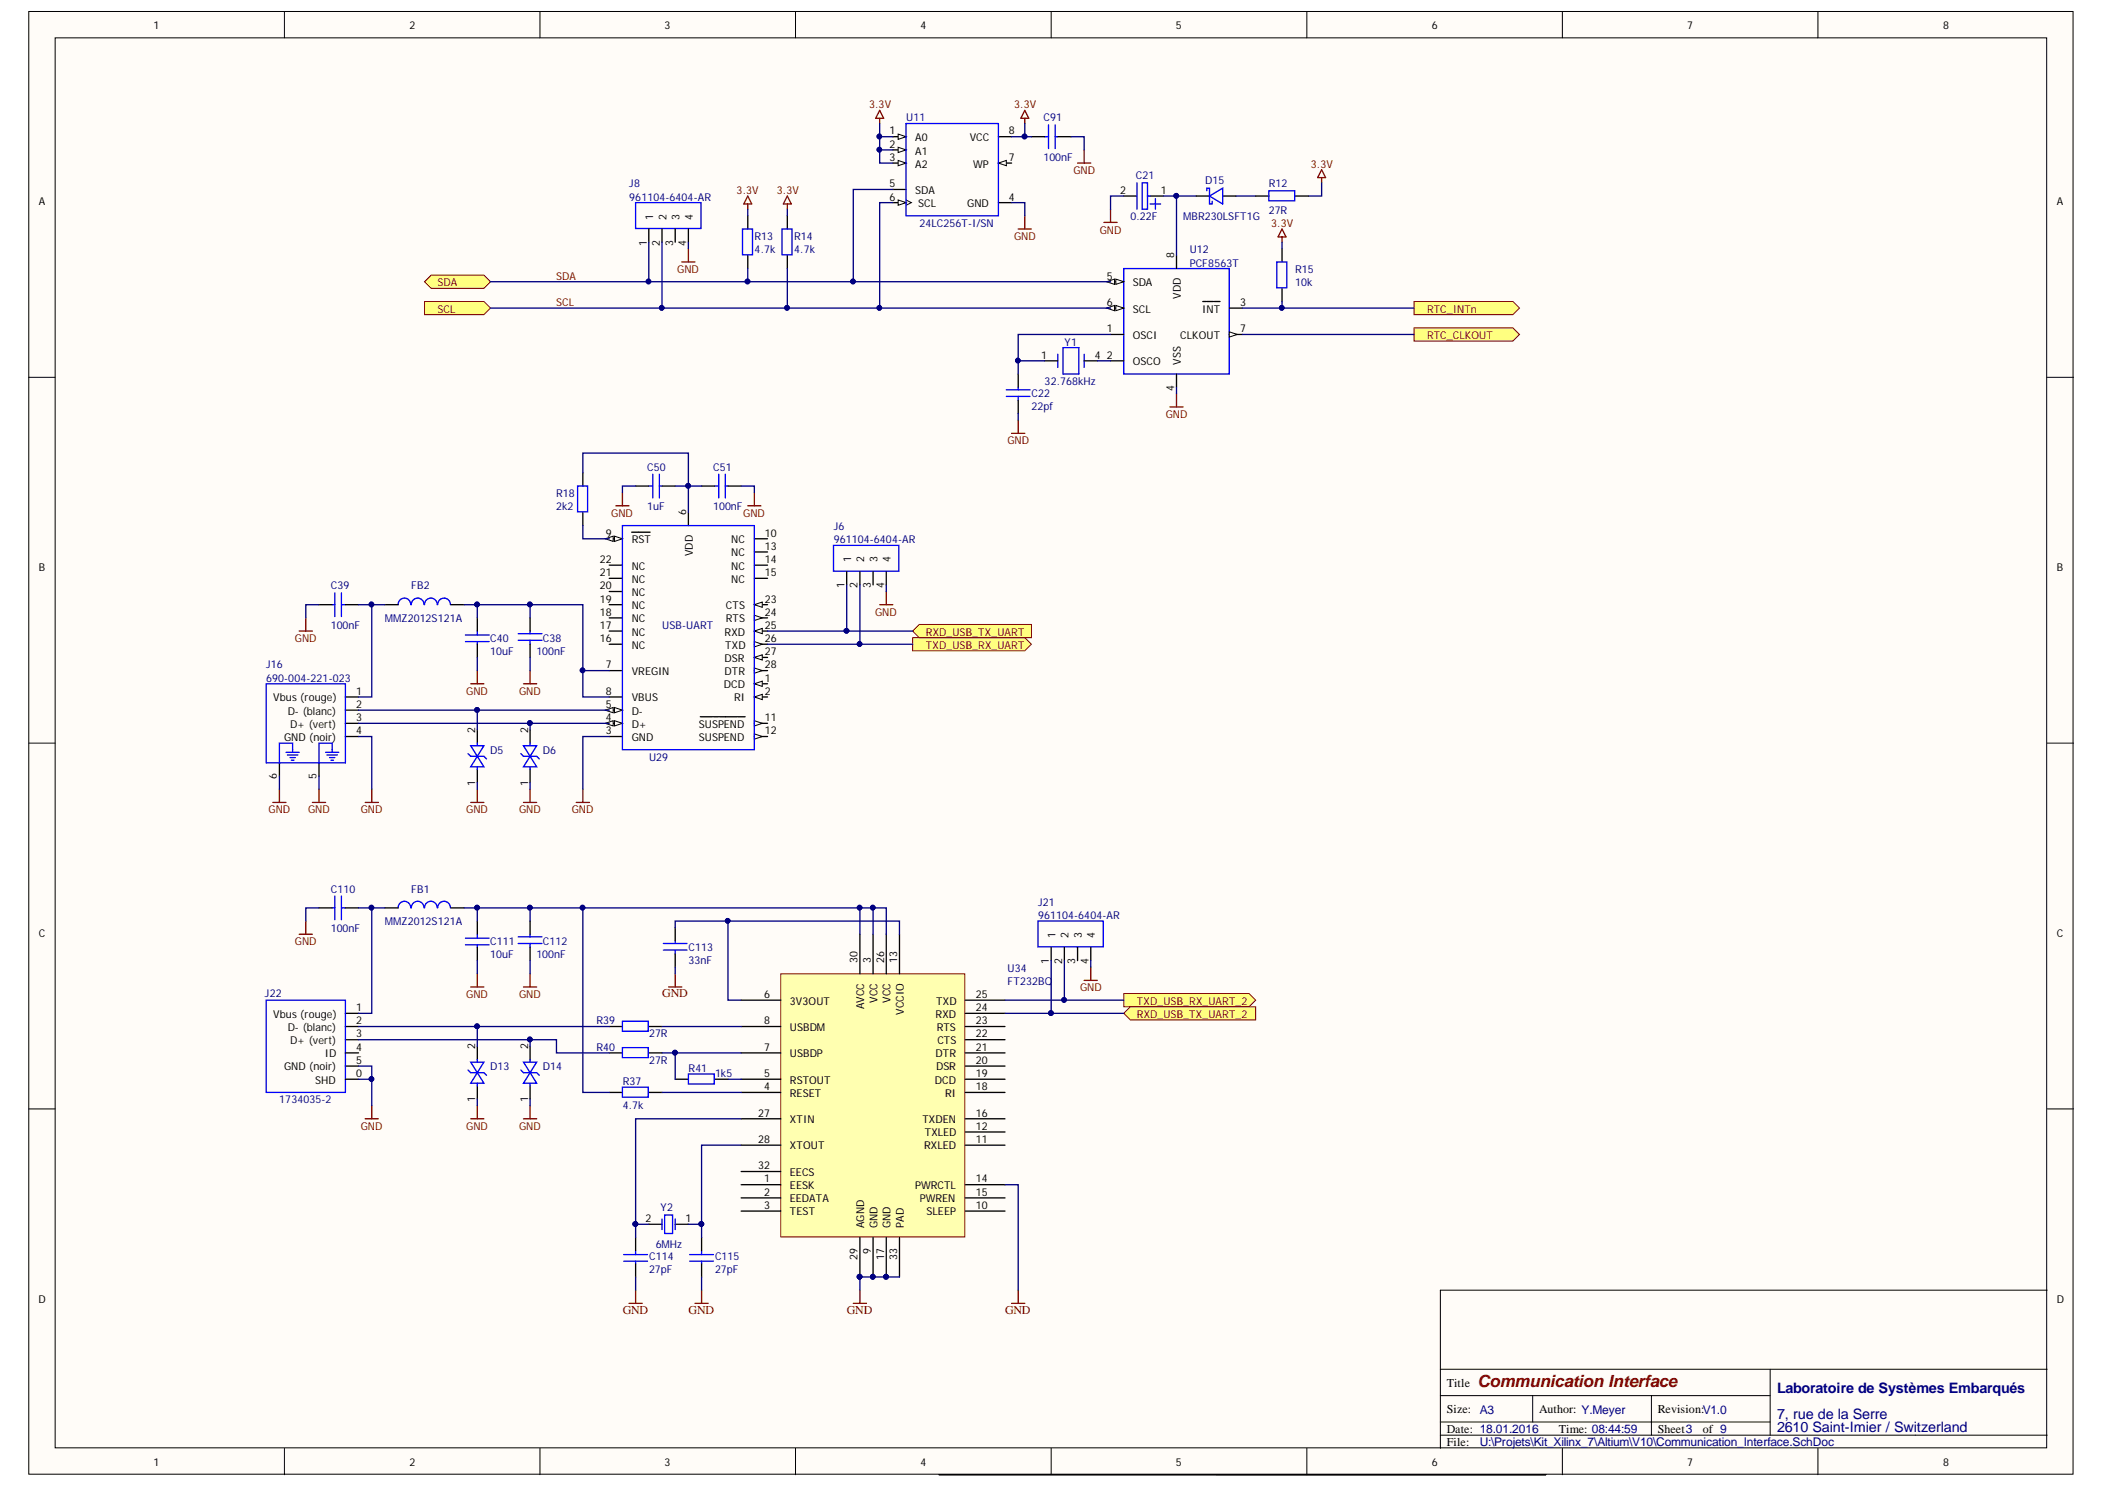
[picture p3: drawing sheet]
<svg xmlns="http://www.w3.org/2000/svg" width="297mm" height="210mm" viewBox="0 0 297 210" stroke-linecap="round" stroke-linejoin="round" font-family="sans-serif">
<defs><g id="words">
<text font-size="2.4" fill="#800000" x="208.5" y="195.6">Communication Interface</text>
<g font-size="2" fill="#000080">
<text x="250.8" y="196.5">Laboratoire de Systèmes Embarqués</text>
<text x="250.8" y="200.2">7, rue de la Serre</text>
<text x="250.8" y="202">2610 Saint-Imier / Switzerland</text>
</g>
<g font-size="1.7" fill="#800000">
<text x="93.5" y="140.7">GND</text>
<text x="87.9" y="185.4">GND</text>
<text x="97.2" y="185.4">GND</text>
<text x="119.5" y="185.4">GND</text>
<text x="141.8" y="185.4">GND</text>
</g>
<g font-size="1.7">
<text x="204.2" y="195.6">Title</text>
<text x="204.2" y="199.3">Size:</text>
<text x="204.2" y="202.1">Date: 18.01.2016</text>
<text x="204.2" y="204">File:</text>
<text x="217.2" y="199.3">Author: Y.Meyer</text>
<text x="220" y="202.1">Time: 08:44:59</text>
<text x="233.9" y="199.3">Revision:V1.0</text>
<text x="233.9" y="202.1">Sheet3</text>
<text x="240.3" y="202.1">of 9</text>
</g>
<g font-size="1.7" fill="#000080">
<text x="208.8" y="204">U:\Projets\Kit_Xilinx_7\Altium\V10\Communication_Interface.SchDoc</text>
<text x="208.8" y="199.5">A3</text>
</g>
<g font-size="1.5">
<text x="21.7" y="4.1">1</text>
<text x="57.8" y="4.1">2</text>
<text x="93.8" y="4.1">3</text>
<text x="129.9" y="4.1">4</text>
<text x="165.9" y="4.1">5</text>
<text x="202" y="4.1">6</text>
<text x="238.1" y="4.1">7</text>
<text x="274.2" y="4.1">8</text>
<text x="125.5" y="18.9">1</text>
<text x="125.5" y="20.9">2</text>
<text x="125.5" y="22.7">3</text>
<text x="129.1" y="19.9">A0</text>
<text x="129.1" y="21.8">A1</text>
<text x="129.1" y="23.7">A2</text>
<text x="136.8" y="19.9">VCC</text>
<text x="137.3" y="23.7">WP</text>
<text x="142.3" y="22.7">7</text>
<text x="142.3" y="18.9">8</text>
<text x="5.5" y="29">A</text>
<text x="125.5" y="26.4">5</text>
<text x="125.5" y="28.3">6</text>
<text x="129.1" y="27.4">SDA</text>
<text x="129.6" y="29.2">SCL</text>
<text x="136.5" y="29.2">GND</text>
<text x="142.3" y="28.3">4</text>
<text x="158.1" y="27.4">2</text>
<text x="163.8" y="27.4">1</text>
<text x="290.3" y="29">A</text>
<text x="91.3" y="34.6" transform="rotate(-90 91.3 34.6)">1</text>
<text x="92.2" y="31" transform="rotate(-90 92.2 31)">1</text>
<text x="93.1" y="34.6" transform="rotate(-90 93.1 34.6)">2</text>
<text x="94" y="31" transform="rotate(-90 94 31)">2</text>
<text x="95" y="34.6" transform="rotate(-90 95 34.6)">3</text>
<text x="95.9" y="31" transform="rotate(-90 95.9 31)">3</text>
<text x="96.8" y="34.6" transform="rotate(-90 96.8 34.6)">4</text>
<text x="97.8" y="31" transform="rotate(-90 97.8 31)">4</text>
<text x="156.2" y="39.5">5</text>
<text x="159.8" y="40.4">SDA</text>
<text x="165.7" y="36.4" transform="rotate(-90 165.7 36.4)">8</text>
<text x="156.2" y="46.9">1</text>
<text x="156.2" y="43.2">6</text>
<text x="159.8" y="47.8">OSCI</text>
<text x="159.8" y="44.1">SCL</text>
<text x="166.5" y="47.8">CLKOUT</text>
<text x="166.6" y="42.2" transform="rotate(-90 166.6 42.2)">VDD</text>
<text x="169.7" y="44.1">INT</text>
<text x="175" y="43.2">3</text>
<text x="175" y="46.9">7</text>
<text x="146.9" y="50.6">1</text>
<text x="154.5" y="50.6">4</text>
<text x="156.2" y="50.6">2</text>
<text x="159.8" y="51.5">OSCO</text>
<text x="166.6" y="51.5" transform="rotate(-90 166.6 51.5)">VSS</text>
<text x="165.7" y="55.1" transform="rotate(-90 165.7 55.1)">4</text>
<text x="85.5" y="75.7">9</text>
<text x="89.1" y="76.6">RST</text>
<text x="96.8" y="72.7" transform="rotate(-90 96.8 72.7)">6</text>
<text x="103.2" y="76.6">NC</text>
<text x="107.9" y="77.6">13</text>
<text x="107.9" y="75.7">10</text>
<text x="5.5" y="80.5">B</text>
<text x="84.7" y="81.3">21</text>
<text x="84.7" y="79.4">22</text>
<text x="84.7" y="83.1">20</text>
<text x="89.1" y="82.2">NC</text>
<text x="89.1" y="80.4">NC</text>
<text x="97.8" y="78.4" transform="rotate(-90 97.8 78.4)">VDD</text>
<text x="103.2" y="78.5">NC</text>
<text x="103.2" y="82.2">NC</text>
<text x="103.2" y="80.4">NC</text>
<text x="107.9" y="81.3">15</text>
<text x="107.9" y="79.4">14</text>
<text x="119.2" y="83" transform="rotate(-90 119.2 83)">1</text>
<text x="120.1" y="79.3" transform="rotate(-90 120.1 79.3)">1</text>
<text x="121" y="83" transform="rotate(-90 121 83)">2</text>
<text x="122" y="79.3" transform="rotate(-90 122 79.3)">2</text>
<text x="122.9" y="83" transform="rotate(-90 122.9 83)">3</text>
<text x="123.8" y="79.3" transform="rotate(-90 123.8 79.3)">3</text>
<text x="124.7" y="83" transform="rotate(-90 124.7 83)">4</text>
<text x="125.7" y="79.3" transform="rotate(-90 125.7 79.3)">4</text>
<text x="290.3" y="80.5">B</text>
<text x="84.7" y="85">19</text>
<text x="84.7" y="86.9">18</text>
<text x="84.7" y="88.7">17</text>
<text x="89.1" y="84.1">NC</text>
<text x="89.1" y="85.9">NC</text>
<text x="89.1" y="87.8">NC</text>
<text x="89.1" y="89.7">NC</text>
<text x="102.2" y="89.7">RXD</text>
<text x="102.4" y="87.8">RTS</text>
<text x="102.4" y="85.9">CTS</text>
<text x="107.9" y="86.9">24</text>
<text x="107.9" y="88.7">25</text>
<text x="107.9" y="85">23</text>
<text x="84.7" y="90.6">16</text>
<text x="85.5" y="94.3">7</text>
<text x="89.1" y="91.5">NC</text>
<text x="89.1" y="95.2">VREGIN</text>
<text x="102.2" y="95.2">DTR</text>
<text x="102.2" y="93.4">DSR</text>
<text x="102.3" y="91.5">TXD</text>
<text x="107.9" y="94.3">28</text>
<text x="107.9" y="90.6">26</text>
<text x="107.9" y="92.4">27</text>
<text x="38.6" y="98.9">Vbus (rouge)</text>
<text x="50.2" y="98">1</text>
<text x="85.5" y="101.7">4</text>
<text x="85.5" y="99.9">5</text>
<text x="85.5" y="98">8</text>
<text x="89.1" y="100.8">D-</text>
<text x="89.1" y="98.9">VBUS</text>
<text x="102.2" y="97.1">DCD</text>
<text x="103.6" y="98.9">RI</text>
<text x="107.9" y="96.2">1</text>
<text x="107.9" y="98">2</text>
<text x="107.9" y="101.7">11</text>
<text x="40.1" y="104.5">GND (noir)</text>
<text x="50.2" y="103.6">4</text>
<text x="67.1" y="103.3" transform="rotate(-90 67.1 103.3)">2</text>
<text x="74.5" y="103.3" transform="rotate(-90 74.5 103.3)">2</text>
<text x="85.5" y="103.6">3</text>
<text x="89.1" y="104.5">GND</text>
<text x="89.1" y="102.7">D+</text>
<text x="98.6" y="102.7">SUSPEND</text>
<text x="98.6" y="104.5">SUSPEND</text>
<text x="107.9" y="103.6">12</text>
<text x="39.1" y="109.9" transform="rotate(-90 39.1 109.9)">6</text>
<text x="44.7" y="109.9" transform="rotate(-90 44.7 109.9)">5</text>
<text x="67.1" y="110.9" transform="rotate(-90 67.1 110.9)">1</text>
<text x="74.5" y="110.9" transform="rotate(-90 74.5 110.9)">1</text>
<text x="5.5" y="132.2">C</text>
<text x="121" y="135.9" transform="rotate(-90 121 135.9)">30</text>
<text x="122.9" y="135.9" transform="rotate(-90 122.9 135.9)">3</text>
<text x="124.7" y="135.9" transform="rotate(-90 124.7 135.9)">26</text>
<text x="126.6" y="135.9" transform="rotate(-90 126.6 135.9)">13</text>
<text x="148" y="136" transform="rotate(-90 148 136)">1</text>
<text x="148.9" y="132.3" transform="rotate(-90 148.9 132.3)">1</text>
<text x="149.9" y="136" transform="rotate(-90 149.9 136)">2</text>
<text x="150.8" y="132.3" transform="rotate(-90 150.8 132.3)">2</text>
<text x="151.7" y="136" transform="rotate(-90 151.7 136)">3</text>
<text x="152.7" y="132.3" transform="rotate(-90 152.7 132.3)">3</text>
<text x="153.6" y="136" transform="rotate(-90 153.6 136)">4</text>
<text x="154.5" y="132.3" transform="rotate(-90 154.5 132.3)">4</text>
<text x="290.3" y="132.2">C</text>
<text x="38.6" y="143.6">Vbus (rouge)</text>
<text x="50.2" y="142.6">1</text>
<text x="107.8" y="140.8">6</text>
<text x="111.5" y="141.7">3V3OUT</text>
<text x="122" y="142.4" transform="rotate(-90 122 142.4)">AVCC</text>
<text x="123.8" y="141.4" transform="rotate(-90 123.8 141.4)">VCC</text>
<text x="125.7" y="141.4" transform="rotate(-90 125.7 141.4)">VCC</text>
<text x="127.5" y="143.1" transform="rotate(-90 127.5 143.1)">VCCIO</text>
<text x="132" y="143.6">RXD</text>
<text x="132.1" y="141.7">TXD</text>
<text x="137.7" y="142.6">24</text>
<text x="137.7" y="140.8">25</text>
<text x="45.8" y="149.1">ID</text>
<text x="50.2" y="148.2">4</text>
<text x="67.1" y="148" transform="rotate(-90 67.1 148)">2</text>
<text x="74.5" y="148" transform="rotate(-90 74.5 148)">2</text>
<text x="107.8" y="144.5">8</text>
<text x="107.8" y="148.2">7</text>
<text x="111.5" y="145.4">USBDM</text>
<text x="111.5" y="149.1">USBDP</text>
<text x="132" y="149.1">DTR</text>
<text x="132.2" y="145.4">RTS</text>
<text x="132.3" y="147.3">CTS</text>
<text x="137.7" y="148.2">21</text>
<text x="137.7" y="146.3">22</text>
<text x="137.7" y="144.5">23</text>
<text x="40.1" y="151">GND (noir)</text>
<text x="44.5" y="152.9">SHD</text>
<text x="50.2" y="150.1">5</text>
<text x="50.2" y="151.9">0</text>
<text x="67.1" y="155.5" transform="rotate(-90 67.1 155.5)">1</text>
<text x="74.5" y="155.5" transform="rotate(-90 74.5 155.5)">1</text>
<text x="107.8" y="151.9">5</text>
<text x="107.8" y="153.8">4</text>
<text x="111.5" y="152.9">RSTOUT</text>
<text x="111.5" y="154.7">RESET</text>
<text x="131.9" y="152.9">DCD</text>
<text x="132.1" y="151">DSR</text>
<text x="133.4" y="154.7">RI</text>
<text x="137.7" y="153.8">18</text>
<text x="137.7" y="151.9">19</text>
<text x="137.7" y="150.1">20</text>
<text x="107" y="157.5">27</text>
<text x="107" y="161.2">28</text>
<text x="111.5" y="158.4">XTIN</text>
<text x="130.2" y="158.4">TXDEN</text>
<text x="130.5" y="160.3">TXLED</text>
<text x="137.7" y="161.2">11</text>
<text x="137.7" y="159.4">12</text>
<text x="137.7" y="157.5">16</text>
<text x="107" y="164.9">32</text>
<text x="107.8" y="166.8">1</text>
<text x="111.5" y="162.1">XTOUT</text>
<text x="111.5" y="165.9">EECS</text>
<text x="111.5" y="167.7">EESK</text>
<text x="129.1" y="167.7">PWRCTL</text>
<text x="130.4" y="162.1">RXLED</text>
<text x="137.7" y="166.8">14</text>
<text x="91.1" y="172.4">2</text>
<text x="96.8" y="172.4">1</text>
<text x="107.8" y="168.7">2</text>
<text x="107.8" y="170.5">3</text>
<text x="111.5" y="169.6">EEDATA</text>
<text x="111.5" y="171.4">TEST</text>
<text x="122" y="173.2" transform="rotate(-90 122 173.2)">AGND</text>
<text x="123.8" y="173.2" transform="rotate(-90 123.8 173.2)">GND</text>
<text x="125.7" y="173.2" transform="rotate(-90 125.7 173.2)">GND</text>
<text x="127.5" y="173.2" transform="rotate(-90 127.5 173.2)">PAD</text>
<text x="129.8" y="169.6">PWREN</text>
<text x="130.7" y="171.4">SLEEP</text>
<text x="137.7" y="170.5">10</text>
<text x="137.7" y="168.7">15</text>
<text x="121" y="177.7" transform="rotate(-90 121 177.7)">29</text>
<text x="122.9" y="176.9" transform="rotate(-90 122.9 176.9)">9</text>
<text x="124.7" y="177.7" transform="rotate(-90 124.7 177.7)">17</text>
<text x="126.6" y="177.7" transform="rotate(-90 126.6 177.7)">33</text>
<text x="5.4" y="183.8">D</text>
<text x="290.3" y="183.8">D</text>
<text x="21.7" y="206.8">1</text>
<text x="57.8" y="206.8">2</text>
<text x="93.8" y="206.8">3</text>
<text x="129.9" y="206.8">4</text>
<text x="165.9" y="206.8">5</text>
<text x="202" y="206.8">6</text>
<text x="238.1" y="206.8">7</text>
<text x="274.2" y="206.8">8</text>
</g>
<g font-size="1.5" fill="#800000">
<text x="122.6" y="15.2">3.3V</text>
<text x="143.1" y="15.2">3.3V</text>
<text x="185" y="23.7">3.3V</text>
<text x="103.9" y="27.4">3.3V</text>
<text x="109.6" y="27.4">3.3V</text>
<text x="151.5" y="24.6">GND</text>
<text x="143.1" y="33.9">GND</text>
<text x="155.2" y="33">GND</text>
<text x="179.4" y="32">3.3V</text>
<text x="61.7" y="40.4">SDA</text>
<text x="78.5" y="39.5">SDA</text>
<text x="95.6" y="38.5">GND</text>
<text x="61.7" y="44.1">SCL</text>
<text x="78.5" y="43.2">SCL</text>
<text x="201.4" y="44.1">RTC_INTn</text>
<text x="201.4" y="47.8">RTC_CLKOUT</text>
<text x="164.5" y="59">GND</text>
<text x="142.2" y="62.7">GND</text>
<text x="86.3" y="72.9">GND</text>
<text x="104.9" y="72.9">GND</text>
<text x="123.5" y="86.9">GND</text>
<text x="130.7" y="89.7">RXD_USB_TX_UART</text>
<text x="41.6" y="90.6">GND</text>
<text x="130.7" y="91.5">TXD_USB_RX_UART</text>
<text x="65.8" y="98">GND</text>
<text x="73.2" y="98">GND</text>
<text x="37.9" y="114.7">GND</text>
<text x="43.5" y="114.7">GND</text>
<text x="50.9" y="114.7">GND</text>
<text x="65.8" y="114.7">GND</text>
<text x="73.2" y="114.7">GND</text>
<text x="80.7" y="114.7">GND</text>
<text x="41.6" y="133.3">GND</text>
<text x="65.8" y="140.8">GND</text>
<text x="73.2" y="140.8">GND</text>
<text x="152.4" y="139.8">GND</text>
<text x="160.4" y="141.7">TXD_USB_RX_UART_2</text>
<text x="160.4" y="143.6">RXD_USB_TX_UART_2</text>
<text x="50.9" y="159.4">GND</text>
<text x="65.8" y="159.4">GND</text>
<text x="73.2" y="159.4">GND</text>
</g>
<g font-size="1.5" fill="#000080">
<text x="127.9" y="17.1">U11</text>
<text x="147.2" y="17.1">C91</text>
<text x="147.2" y="22.7">100nF</text>
<text x="88.8" y="26.4">J8</text>
<text x="88.8" y="28.3">961104-6404-AR</text>
<text x="160.3" y="25.3">C21</text>
<text x="170.1" y="26">D15</text>
<text x="179" y="26.4">R12</text>
<text x="106.5" y="35.7">4.7k</text>
<text x="106.5" y="33.9">R13</text>
<text x="112.1" y="35.7">4.7k</text>
<text x="112.1" y="33.9">R14</text>
<text x="129.7" y="32">24LC256T-I/SN</text>
<text x="159.5" y="31.1">0.22F</text>
<text x="166.9" y="31.1">MBR230LSFT1G</text>
<text x="167.9" y="35.7">U12</text>
<text x="179" y="30.2">27R</text>
<text x="167.9" y="37.6">PCF8563T</text>
<text x="182.8" y="40.4">10k</text>
<text x="182.8" y="38.5">R15</text>
<text x="150.2" y="48.8">Y1</text>
<text x="145.5" y="57.8">22pf</text>
<text x="145.5" y="55.9">C22</text>
<text x="147.4" y="54.3">32.768kHz</text>
<text x="78.5" y="72">2k2</text>
<text x="78.5" y="70.1">R18</text>
<text x="91.3" y="72">1uF</text>
<text x="91.3" y="66.4">C50</text>
<text x="100.6" y="72">100nF</text>
<text x="100.6" y="66.4">C51</text>
<text x="117.6" y="74.8">J6</text>
<text x="117.6" y="76.6">961104-6404-AR</text>
<text x="46.7" y="83.1">C39</text>
<text x="58" y="83.1">FB2</text>
<text x="46.7" y="88.7">100nF</text>
<text x="54.3" y="87.8">MMZ2012S121A</text>
<text x="93.5" y="88.7">USB-UART</text>
<text x="37.6" y="94.3">J16</text>
<text x="69.2" y="92.4">10uF</text>
<text x="69.2" y="90.6">C40</text>
<text x="75.7" y="92.4">100nF</text>
<text x="76.6" y="90.6">C38</text>
<text x="37.6" y="96.2">690-004-221-023</text>
<text x="69.2" y="106.4">D5</text>
<text x="76.6" y="106.4">D6</text>
<text x="91.6" y="107.3">U29</text>
<text x="46.7" y="125.9">C110</text>
<text x="58" y="125.9">FB1</text>
<text x="46.7" y="131.5">100nF</text>
<text x="54.3" y="130.5">MMZ2012S121A</text>
<text x="146.5" y="127.8">J21</text>
<text x="146.5" y="129.6">961104-6404-AR</text>
<text x="69.2" y="135.2">10uF</text>
<text x="69.2" y="133.3">C111</text>
<text x="75.7" y="135.2">100nF</text>
<text x="76.6" y="133.3">C112</text>
<text x="97.2" y="136">33nF</text>
<text x="97.2" y="134.1">C113</text>
<text x="142.2" y="137.1">U34</text>
<text x="37.4" y="140.6">J22</text>
<text x="142.2" y="138.9">FT232BQ</text>
<text x="84.1" y="144.5">R39</text>
<text x="84.1" y="148.2">R40</text>
<text x="91.6" y="146.3">27R</text>
<text x="39.4" y="155.6">1734035-2</text>
<text x="69.2" y="151">D13</text>
<text x="76.6" y="151">D14</text>
<text x="87.9" y="153">R37</text>
<text x="91.6" y="150.1">27R</text>
<text x="97.2" y="151.2">R41</text>
<text x="100.9" y="151.9">1k5</text>
<text x="87.9" y="156.4">4.7k</text>
<text x="93.2" y="170.9">Y2</text>
<text x="91.6" y="179.6">27pF</text>
<text x="91.6" y="177.8">C114</text>
<text x="92.5" y="176.1">6MHz</text>
<text x="100.9" y="179.6">27pF</text>
<text x="100.9" y="177.8">C115</text>
</g>
<g font-size="1.5" fill="#080d02">
<text x="40.6" y="100.8">D- (blanc)</text>
<text x="50.2" y="99.9">2</text>
<text x="50.2" y="101.7">3</text>
<text x="40.9" y="102.7">D+ (vert)</text>
<text x="40.6" y="145.4">D- (blanc)</text>
<text x="40.9" y="147.3">D+ (vert)</text>
<text x="50.2" y="144.5">2</text>
<text x="50.2" y="146.3">3</text>
</g>
</g></defs>
<g fill="#fffcf8" stroke="#000" stroke-width=".14">
<path d="M4.1 1.6h288.4v206.4h-288.4z"/>
<path d="M7.8 5.3h281v198.9h-281z"/>
</g>
<g fill="none" stroke="#000" stroke-width=".14">
<path d="M40.1 1.6v3.7M76.2 1.6v3.7M112.3 1.6v3.7M148.3 1.6v3.7M184.4 1.6v3.7M220.5 1.6v3.7M256.5 1.6v3.7M4.1 53.2h3.7M288.9 53.2h3.7M4.1 104.8h3.7M288.9 104.8h3.7M4.1 156.4h3.7"/>
<path d="M288.9 156.4h3.7M203.2 196.9h46.6M203.2 193.2h85.7M216.3 196.9v3.7M233 196.9v5.6M249.8 193.2v9.3M288.9 182h-85.7v22.3M40.1 204.3v3.7M76.2 204.3v3.7M112.3 204.3v3.7M132.5 208h85.6M148.3 204.3v3.7"/>
<path d="M184.4 204.3v3.7M203.2 202.5h85.7M203.2 200.6h46.6M220.5 204.3v3.7M256.5 204.3v3.7"/>
</g>
<path d="M158.6 37.9h14.9v14.9h-14.9z" fill="none" stroke="#00f" stroke-width=".19"/>
<path d="M156.7 39.7h1.9M156.7 47.2h1.9M156.7 50.9h1.9M166 52.8v1.8M169.7 42.5h.5M170.3 42.5h.9M171.3 42.5h.9M173.5 43.5h1.8" fill="none" stroke="#000" stroke-width=".19"/>
<path d="M157.5 39.4l1.1 .3-1.1 .4z" fill="#fffcf8"/>
<path d="M157.5 39.4l1.1 .3-1.1 .4z" fill="none" stroke="#000" stroke-width=".14"/>
<path d="M156.2 39.7l1.1-.3v.7z" fill="#fffcf8"/>
<path d="M156.2 39.7l1.1-.3v.7z" fill="none" stroke="#000" stroke-width=".14"/>
<path d="M156.7 43.5h1.9" fill="none" stroke="#000" stroke-width=".19"/>
<path d="M157.5 43.1l1.1 .4-1.1 .3z" fill="#fffcf8"/>
<path d="M157.5 43.1l1.1 .4-1.1 .3z" fill="none" stroke="#000" stroke-width=".14"/>
<path d="M156.2 43.5l1.1-.4v.7z" fill="#fffcf8"/>
<path d="M156.2 43.5l1.1-.4v.7z" fill="none" stroke="#000" stroke-width=".14"/>
<path d="M173.5 47.2h1.8" fill="none" stroke="#000" stroke-width=".19"/>
<path d="M173.5 46.8l1.1 .4-1.1 .4z" fill="#fffcf8"/>
<path d="M173.5 46.8l1.1 .4-1.1 .4z" fill="none" stroke="#000" stroke-width=".14"/>
<path d="M126 19.3h1.9M105.5 30.4v1.9M105.5 36v1.9M111.1 30.4v1.9M111.1 36v1.9M158.6 27.7h1.8M162.3 27.7h1.9M166 36v1.9M180.9 35.1v1.9M143.7 52.8v1.8M143.7 56.5v1.8M180.9 40.7v1.8" fill="none" stroke="#000" stroke-width=".19"/>
<path d="M155.8 31.4h1.8M156.7 29.5v1.9M180.9 32.3l.6 1.1h-1.1zM180.9 33.4v.8M186.5 23.9l.6 1.2h-1.2zM186.5 25.1v.7M143.7 59.3v1.8M165.1 57.4h1.8M166 55.5v1.9M142.7 61.1h1.9" fill="none" stroke="#800000" stroke-width=".19"/>
<path d="M104.8 32.3h1.4v3.6h-1.4zM110.4 32.3h1.4v3.6h-1.4zM160.4 25.8v3.7M161.9 27.7v1.8h-.7v-3.7h.7v1.9h.4M162.3 28.8h1.5M163 28v1.5M180.2 37h1.4v3.6h-1.4zM142 55.9h3.4M142 55h3.4M143.7 54.6v.4M143.7 55.9v.6" fill="none" stroke="#00f" stroke-width=".19"/>
<path d="M126.7 18.9l1.2 .4-1.2 .4z" fill="#fffcf8"/>
<path d="M126.7 18.9l1.2 .4-1.2 .4z" fill="none" stroke="#000" stroke-width=".14"/>
<path d="M126 21.1h1.9" fill="none" stroke="#000" stroke-width=".19"/>
<path d="M126.7 20.8l1.2 .3-1.2 .4z" fill="#fffcf8"/>
<path d="M126.7 20.8l1.2 .3-1.2 .4z" fill="none" stroke="#000" stroke-width=".14"/>
<path d="M126 23h1.9" fill="none" stroke="#000" stroke-width=".19"/>
<path d="M126.7 22.6l1.2 .4-1.2 .4z" fill="#fffcf8"/>
<path d="M126.7 22.6l1.2 .4-1.2 .4zM127.9 28.2l.7 .4-.7 .4" fill="none" stroke="#000" stroke-width=".14"/>
<path d="M126 28.6h1.9M126 26.7h1.9M140.9 28.6h1.8" fill="none" stroke="#000" stroke-width=".19"/>
<path d="M126.7 28.2l1.2 .4-1.2 .4z" fill="#fffcf8"/>
<path d="M126.7 28.2l1.2 .4-1.2 .4z" fill="none" stroke="#000" stroke-width=".14"/>
<path d="M140.9 23h1.8" fill="none" stroke="#000" stroke-width=".19"/>
<path d="M140.9 23l1.1-.4v.8z" fill="#fffcf8"/>
<path d="M140.9 23l1.1-.4v.8z" fill="none" stroke="#000" stroke-width=".14"/>
<path d="M140.9 19.3h1.8M91.6 32.3v1.9M93.4 32.3v1.9M95.3 32.3v1.9M97.1 32.3v1.9M147.4 50.9h1.9M153 50.9h1.8" fill="none" stroke="#000" stroke-width=".19"/>
<path d="M127.9 17.4h13v13h-13zM89.7 28.6h9.2v3.6h-9.2zM149.3 50v1.8M150 49h2.2v3.8h-2.2zM153 50v1.8" fill="none" stroke="#00f" stroke-width=".19"/>
<path d="M124.1 15.6l.6 1.1h-1.1zM124.1 16.7v.7M144.6 16.7v.7M144.6 15.6l.6 1.1h-1.1zM96.2 37h1.9M97.1 35.1v1.9M105.5 27.7l.6 1.1h-1.1zM105.5 28.8v.7M111.1 27.7l.6 1.1h-1.2zM111.1 28.8v.7M143.7 32.3h1.8M144.6 30.4v1.9" fill="none" stroke="#800000" stroke-width=".19"/>
<g fill="#ffff80" stroke="#800000" stroke-width=".14">
<path d="M59.9 42.5h8.4l.9 1-.9 .9h-8.4z" fill-rule="evenodd"/>
<path d="M59.9 39.7l.9-.9h7.5l.9 .9-.9 1h-7.5z" fill-rule="evenodd"/>
<path d="M199.5 42.5h14l.9 1-.9 .9h-14z" fill-rule="evenodd"/>
<path d="M199.5 46.3h14l.9 .9-.9 .9h-14z" fill-rule="evenodd"/>
</g>
<path d="M147.4 19.3h.6M148 17.6v3.4M148.9 19.3h.4M148.9 17.6v3.4" fill="none" stroke="#00f" stroke-width=".19"/>
<path d="M145.5 19.3h1.9M149.3 19.3h1.8M106.4 96.5h1.9" fill="none" stroke="#000" stroke-width=".19"/>
<path d="M152.1 23h1.8M153 21.1v1.9" fill="none" stroke="#800000" stroke-width=".19"/>
<path d="M106.4 96.5l1.2-.4v.7z" fill="#fffcf8"/>
<path d="M106.4 96.5l1.2-.4v.7z" fill="none" stroke="#000" stroke-width=".14"/>
<path d="M106.4 94.6h1.9" fill="none" stroke="#000" stroke-width=".19"/>
<path d="M106.4 94.2l1.2 .4-1.2 .4z" fill="#fffcf8"/>
<path d="M106.4 94.2l1.2 .4-1.2 .4z" fill="none" stroke="#000" stroke-width=".14"/>
<path d="M97.1 72.3v1.8M106.4 77.9h1.9M106.4 90.9h1.9" fill="none" stroke="#000" stroke-width=".19"/>
<path d="M106.4 90.5l1.2 .4-1.2 .4z" fill="#fffcf8"/>
<path d="M106.4 90.5l1.2 .4-1.2 .4z" fill="none" stroke="#000" stroke-width=".14"/>
<path d="M106.4 87.2h1.9" fill="none" stroke="#000" stroke-width=".19"/>
<path d="M106.4 86.8l1.2 .4-1.2 .3z" fill="#fffcf8"/>
<path d="M106.4 86.8l1.2 .4-1.2 .3z" fill="none" stroke="#000" stroke-width=".14"/>
<path d="M106.4 89h1.9" fill="none" stroke="#000" stroke-width=".19"/>
<path d="M106.4 89l1.2-.4v.8z" fill="#fffcf8"/>
<path d="M106.4 89l1.2-.4v.8z" fill="none" stroke="#000" stroke-width=".14"/>
<path d="M106.4 85.3h1.9" fill="none" stroke="#000" stroke-width=".19"/>
<path d="M106.4 85.3l1.2-.4v.8z" fill="#fffcf8"/>
<path d="M106.4 85.3l1.2-.4v.8z" fill="none" stroke="#000" stroke-width=".14"/>
<path d="M86 81.6h1.8M106.4 98.3h1.9M86 103.9h1.8" fill="none" stroke="#000" stroke-width=".19"/>
<path d="M106.4 98.3l1.2-.4v.8z" fill="#fffcf8"/>
<path d="M106.4 98.3l1.2-.4v.8z" fill="none" stroke="#000" stroke-width=".14"/>
<path d="M106.4 81.6h1.9M106.4 92.7h1.9" fill="none" stroke="#000" stroke-width=".19"/>
<path d="M106.4 92.7l1.2-.3v.7z" fill="#fffcf8"/>
<path d="M106.4 92.7l1.2-.3v.7z" fill="none" stroke="#000" stroke-width=".14"/>
<path d="M106.4 102h1.9" fill="none" stroke="#000" stroke-width=".19"/>
<path d="M106.4 101.7l1.2 .3-1.2 .4z" fill="#fffcf8"/>
<path d="M106.4 101.7l1.2 .3-1.2 .4z" fill="none" stroke="#000" stroke-width=".14"/>
<path d="M106.4 76h1.9M86 102h1.8M98.8 101.1h.8M99.7 101.1h.9M100.7 101.1h.7M101.5 101.1h1.6M103.2 101.1h.9M104.2 101.1h.9" fill="none" stroke="#000" stroke-width=".19"/>
<path d="M86.7 101.7l1.1 .3-1.1 .4z" fill="#fffcf8"/>
<path d="M86.7 101.7l1.1 .3-1.1 .4z" fill="none" stroke="#000" stroke-width=".14"/>
<path d="M85.4 102l1.1-.3v.7z" fill="#fffcf8"/>
<path d="M85.4 102l1.1-.3v.7z" fill="none" stroke="#000" stroke-width=".14"/>
<path d="M86 76h1.8" fill="none" stroke="#000" stroke-width=".19"/>
<path d="M86.7 75.6l1.1 .4-1.1 .4z" fill="#fffcf8"/>
<path d="M86.7 75.6l1.1 .4-1.1 .4z" fill="none" stroke="#000" stroke-width=".14"/>
<path d="M85.4 76l1.1-.4v.8z" fill="#fffcf8"/>
<path d="M85.4 76l1.1-.4v.8z" fill="none" stroke="#000" stroke-width=".14"/>
<path d="M89.1 75.1h1.7M90.9 75.1h.8M86 100.2h1.8" fill="none" stroke="#000" stroke-width=".19"/>
<path d="M86.7 99.8l1.1 .4-1.1 .3z" fill="#fffcf8"/>
<path d="M86.7 99.8l1.1 .4-1.1 .3z" fill="none" stroke="#000" stroke-width=".14"/>
<path d="M85.4 100.2l1.1-.4v.7z" fill="#fffcf8"/>
<path d="M85.4 100.2l1.1-.4v.7z" fill="none" stroke="#000" stroke-width=".14"/>
<path d="M86 79.7h1.8M86 98.3h1.8M86 83.4h1.8M86 85.3h1.8M86 87.2h1.8M86 89h1.8M86 90.9h1.8M86 94.6h1.8M106.4 103.9h1.9" fill="none" stroke="#000" stroke-width=".19"/>
<path d="M106.4 103.5l1.2 .4-1.2 .4z" fill="#fffcf8"/>
<path d="M106.4 103.5l1.2 .4-1.2 .4z" fill="none" stroke="#000" stroke-width=".14"/>
<path d="M89.7 68.6h1.9M93.4 68.6h1.9M99 68.6h1.9M102.7 68.6h1.9M106.4 79.7h1.9M48.7 98.3h1.9M39.4 107.6v1.9M45 107.6v1.9M48.7 103.9h1.9" fill="none" stroke="#000" stroke-width=".19"/>
<g fill="none" stroke="#00f" stroke-width=".19">
<path d="M87.8 74.1h18.6v31.7h-18.6zM91.6 68.6h.5M92.1 66.9v3.3M93 68.6h.4M93 66.9v3.3M100.9 68.6h.5M101.4 66.9v3.3M102.4 68.6h.3M102.4 66.9v3.3M37.6 96.5h11.1v11.1h-11.1zM40.4 106.1h1.8M40.5 106.5h1.5"/>
<path d="M40.9 106.9h.8M41.1 107.2h.4M41.3 106.1v-1.3h-1.9v2.8M45.9 106.1h1.9M46.1 106.5h1.5M46.5 106.9h.7M46.7 107.2h.4M46.9 106.1v-1.3h-1.9v2.8"/>
</g>
<path d="M86.9 71.4h1.9M87.8 69.5v1.9M105.5 71.4h1.9M106.4 69.5v1.9M38.5 113.2h1.9M39.4 111.3v1.9M44.1 113.2h1.8M45 111.3v1.9M51.5 113.2h1.9M52.5 111.3v1.9M81.3 113.2h1.9M82.2 111.3v1.9" fill="none" stroke="#800000" stroke-width=".19"/>
<path d="M48.7 100.2h1.9M48.7 102h1.9" fill="none" stroke="#080d02" stroke-width=".19"/>
<g fill="#ffff80" stroke="#800000" stroke-width=".14">
<path d="M128.8 89.9h15.8l.9 1-.9 .9h-15.8z" fill-rule="evenodd"/>
<path d="M128.8 89l.9-.9h15.8v1.8h-15.8z" fill-rule="evenodd"/>
</g>
<path d="M117.6 76.9h9.2v3.7h-9.2zM37.6 141.1h11.1v13h-11.1z" fill="none" stroke="#00f" stroke-width=".19"/>
<path d="M119.5 80.7v1.8M121.3 80.7v1.8M123.2 80.7v1.8M125.1 80.7v1.8M48.7 150.4h1.9M48.7 142.9h1.9M48.7 148.5h1.9M48.7 152.2h1.9" fill="none" stroke="#000" stroke-width=".19"/>
<path d="M124.1 85.3h1.9M125.1 83.4v1.9" fill="none" stroke="#800000" stroke-width=".19"/>
<path d="M48.7 144.8h1.9M48.7 146.7h1.9" fill="none" stroke="#080d02" stroke-width=".19"/>
<path d="M110.2 137.4h25.9v37.1h-25.9z" fill="#ffffb0" stroke="#800000" stroke-width=".14"/>
<g fill="none" stroke="#000" stroke-width=".19">
<path d="M95.3 130.9v1.8M95.3 134.6v1.8M121.3 131.8v5.6M123.2 131.8v5.6M125.1 131.8v5.6M126.9 131.8v5.6M86 144.8h1.8M86 148.5h1.8M86 154.1h1.8M91.6 144.8h1.8M91.6 148.5h1.8M91.6 154.1h1.8"/>
<path d="M95.3 152.2h1.8M100.9 152.2h1.8M104.6 141.1h5.6M104.6 144.8h5.6M104.6 148.5h5.6M104.6 152.2h5.6M104.6 154.1h5.6M104.6 157.8h5.6M136.2 141.1h5.6M136.2 144.8h5.6M136.2 148.5h5.6M136.2 152.2h5.6"/>
<path d="M136.2 154.1h5.6M136.2 157.8h5.6M136.2 159.7h5.6M136.2 150.4h5.6M136.2 146.7h5.6M136.2 142.9h5.6M89.7 174.6v1.8M89.7 178.3v1.8M91.6 172.7h1.8M95.3 172.7h1.8M99 174.6v1.8M99 178.3v1.8"/>
<path d="M104.6 161.5h5.6M104.6 165.3h5.6M104.6 167.1h5.6M104.6 169h5.6M104.6 170.8h5.6M121.3 174.6v5.5M123.2 174.6v5.5M125.1 174.6v5.5M126.9 174.6v5.5M136.2 161.5h5.6M136.2 167.1h5.6M136.2 169h5.6"/>
<path d="M136.2 170.8h5.6"/>
</g>
<g fill="#000080" stroke="#000080" stroke-width=".14">
<circle cx="121.3" cy="180.1" r=".33"/>
<circle cx="123.2" cy="180.1" r=".33"/>
<circle cx="125" cy="180.1" r=".33"/>
</g>
<g fill="none" stroke="#00f" stroke-width=".19">
<path d="M93.6 134h3.4M93.6 133.1h3.4M95.3 132.7v.4M95.3 134v.6M87.8 144.1h3.7v1.4h-3.7zM87.8 147.8h3.7v1.4h-3.7zM87.8 153.4h3.7v1.4h-3.7zM97.1 151.5h3.7v1.4h-3.7zM88 177h3.4M88 177.9h3.4M89.7 176.4v.6M89.7 177.9v.4"/>
<path d="M93.4 172v1.4M93.8 171.4h1.1v2.6h-1.1zM95.3 172v1.4M97.3 177h3.4M97.3 177.9h3.4M99 176.4v.6M99 177.9v.4"/>
</g>
<path d="M94.3 139.2h1.9M95.3 137.4v1.8M88.8 183.9h1.8M89.7 182v1.9M98.1 183.9h1.8M99 182v1.9M120.4 183.9h1.9M121.3 182v1.9" fill="none" stroke="#800000" stroke-width=".19"/>
<g fill="#ffff80" stroke="#800000" stroke-width=".14">
<path d="M158.6 140.2h17.7l.9 .9-.9 .9h-17.7z" fill-rule="evenodd"/>
<path d="M158.6 142.9l.9-.9h17.7v1.9h-17.7z" fill-rule="evenodd"/>
</g>
<g fill="none" stroke="#00f" stroke-width=".19">
<path d="M170.3 26.9v-.4h.4v2.3h.3v-.4M170.7 27.7l1.8-1.2v2.3zM179 26.9h3.7v1.4h-3.7zM81.5 68.6h1.4v3.6h-1.4zM46.9 85.3h.3M47.2 83.6v3.4M48.2 85.3h.5M48.2 83.6v3.4M58 85.3a.88 .88 0 0 0-.9-.9 .88 .88 0 0 0-.9 .9M59.8 85.3a.89 .89 0 0 0-.9-.9 .89 .89 0 0 0-.9 .9M61.7 85.3a.89 .89 0 0 0-.9-.9 .89 .89 0 0 0-.9 .9M63.6 85.3a.89 .89 0 0 0-.9-.9 .89 .89 0 0 0-.9 .9"/>
<path d="M65.7 89.6h3.3M65.7 90.5h3.3M67.4 89v.6M67.4 90.5v.4M73.1 90.3h3.4M73.1 89.4h3.4M74.8 89v.4M74.8 90.3v.6M66.1 106.3l.3 .4h1.9l.4 .4M66.4 105.2h1.9l-.9 1.5zM67.4 106.7l.9 1.5h-1.9zM67.4 104.8v.4"/>
<path d="M67.4 108.2v.3M73.5 106.3l.4 .4h1.8l.4 .4M73.9 105.2h1.8l-.9 1.5zM74.8 106.7l.9 1.5h-1.8zM74.8 104.8v.4M74.8 108.2v.3M46.9 128.1h.3M47.2 126.4v3.3M48.2 126.4v3.3M48.2 128.1h.5M58 128.1a.88 .88 0 0 0-.9-1 .88 .88 0 0 0-.9 1M59.8 128.1a.89 .89 0 0 0-.9-1 .89 .89 0 0 0-.9 1"/>
<path d="M61.7 128.1a.89 .89 0 0 0-.9-1 .89 .89 0 0 0-.9 1M63.6 128.1a.89 .89 0 0 0-.9-1 .89 .89 0 0 0-.9 1M65.7 132.3h3.3M65.7 133.3h3.3M67.4 131.8v.5M67.4 133.3v.3M73.1 133.1h3.4M73.1 132.2h3.4M74.8 131.8v.4M74.8 133.1v.5M146.5 129.9h9.2v3.7h-9.2zM66.1 150.9l.3 .4h1.9l.4 .4"/>
<path d="M66.4 149.8h1.9l-.9 1.5zM67.4 151.3l.9 1.5h-1.9zM67.4 149.5v.3M67.4 152.8v.4M73.5 150.9l.4 .4h1.8l.4 .4M73.9 149.8h1.8l-.9 1.5zM74.8 151.3l.9 1.5h-1.8zM74.8 149.5v.3M74.8 152.8v.4"/>
</g>
<g fill="none" stroke="#000" stroke-width=".19">
<path d="M168.8 27.7h1.9M172.5 27.7h1.9M177.2 27.7h1.8M182.8 27.7h1.8M82.2 66.7v1.9M82.2 72.3v1.8M45 85.3h1.9M48.7 85.3h1.9M54.3 85.3h1.9M63.6 85.3h1.9M67.4 87.2v1.8M67.4 90.9v1.8"/>
<path d="M74.8 87.2v1.8M74.8 90.9v1.8M67.4 103v1.8M67.4 108.5v1.9M74.8 103v1.8M74.8 108.5v1.9M45 128.1h1.9M48.7 128.1h1.9M54.3 128.1h1.9M63.6 128.1h1.9M67.4 129.9v1.9M67.4 133.6v1.9"/>
<path d="M74.8 129.9v1.9M74.8 133.6v1.9M148.3 133.6v1.9M150.2 133.6v1.9M152.1 133.6v1.9M153.9 133.6v1.9M67.4 147.6v1.9M67.4 153.2v1.8M74.8 147.6v1.9M74.8 153.2v1.8"/>
</g>
<g fill="none" stroke="#800000" stroke-width=".19">
<path d="M42.2 89h1.9M43.2 87.2v1.8M66.4 96.5h1.9M67.4 94.6v1.9M73.9 96.5h1.8M74.8 94.6v1.9M66.4 113.2h1.9M67.4 111.3v1.9M73.9 113.2h1.8M74.8 111.3v1.9M42.2 131.8h1.9M43.2 129.9v1.9"/>
<path d="M66.4 139.2h1.9M67.4 137.4v1.8M73.9 139.2h1.8M74.8 137.4v1.8M153 138.3h1.8M153.9 136.4v1.9M51.5 157.8h1.9M52.5 156v1.8M66.4 157.8h1.9M67.4 156v1.8M73.9 157.8h1.8M74.8 156v1.8"/>
<path d="M142.7 183.9h1.9M143.7 182v1.9"/>
</g>
<g fill="none" stroke="#000080" stroke-width=".19">
<path d="M124.1 17.4v5.6h1.9M124.1 19.3h1.9M144.6 17.4v1.9h-1.9M144.6 19.3h.9M151.1 19.3h1.9v1.8M91.6 34.2v5.5h-22.4M91.6 39.7h13.9M93.4 34.2v9.3M97.1 34.2v.9M105.5 29.5v.9M111.1 29.5v.9M111.1 37.9v5.6"/>
<path d="M120.4 39.7h36.3M124.1 21.1h1.9M126 26.7h-5.6v13h-14.9v-1.8M126 28.6h-1.9v14.9M142.7 28.6h1.9v1.8M158.6 27.7h-1.9v1.8M164.2 27.7h4.6M166 27.7v8.3M174.4 27.7h2.8M180.9 34.2v.9M186.5 25.8v1.9h-1.9M69.2 43.5h87.5"/>
<path d="M143.7 58.3v1M147.4 50.9h-3.7v1.9M154.8 50.9h1.9M156.7 47.2h-13v3.7M166 54.6v.9M175.3 47.2h24.2M180.9 42.5v1h-5.6M180.9 43.5h18.6M82.2 74.1v1.9h3.8M82.2 66.7v-2.8h14.9v4.7h1.9M89.7 68.6h-1.9v.9M95.3 68.6h1.8v3.7"/>
<path d="M104.6 68.6h1.8v.9M45 85.3h-1.8v1.9M50.6 85.3h1.9M54.3 85.3h-1.8v13h-1.9M65.5 85.3h1.9v1.9M67.4 85.3h7.4v1.9M67.4 92.7v1.9M74.8 85.3h7.4v9.3M74.8 92.7v1.9M86 94.6h-3.8v3.7h3.8M108.3 90.9h20.5M108.3 89h20.5"/>
<path d="M119.5 82.5v6.5M121.3 82.5v8.4M125.1 82.5v.9M39.4 109.5v1.8M45 109.5v1.8M50.6 103.9h1.9v7.4M50.6 102h35.4M50.6 100.2h35.4M67.4 100.2v2.8M67.4 110.4v.9M74.8 102v1M74.8 110.4v.9"/>
<path d="M86 103.9h-3.8v7.4M45 128.1h-1.8v1.8M50.6 128.1h1.9M54.3 128.1h-1.8v14.8h-1.9M65.5 128.1h1.9v1.8M67.4 128.1h7.4v1.8M67.4 135.5v1.9M74.8 128.1h50.3v3.7M74.8 135.5v1.9M82.2 128.1v26h3.8M95.3 130.9v-1h7.4v11.2h1.9M95.3 136.4v1"/>
<path d="M102.7 129.9h24.2v1.9M121.3 128.1v3.7M123.2 128.1v3.7M148.3 135.5v7.4M150.2 135.5v5.6M153.9 135.5v.9M50.6 144.8h16.8v2.8M50.6 150.4h1.9v5.6M50.6 152.2h1.9M50.6 146.7h24.2M67.4 144.8h18.6M67.4 155v1"/>
<path d="M74.8 147.6v-.9h3.7v1.8h7.5M74.8 155v1M93.4 148.5h11.2M93.4 144.8h11.2M93.4 154.1h11.2M95.3 148.5v3.7M102.7 152.2h1.9M104.6 157.8h-14.9v14.9M141.8 141.1h16.8M141.8 142.9h16.8M89.7 172.7v1.9M89.7 172.7h1.9"/>
<path d="M97.1 172.7h1.9M99 172.7v1.9M104.6 161.5h-5.6v11.2M141.8 167.1h1.9v14.9M89.7 180.1v1.9M99 180.1v1.9M126.9 180.1h-5.6v1.9"/>
</g>
<g fill="#000080" stroke="#000080" stroke-width=".14">
<circle cx="180.9" cy="43.4" r=".33"/>
<circle cx="166" cy="27.6" r=".33"/>
<circle cx="144.6" cy="19.2" r=".33"/>
<circle cx="124.1" cy="21.1" r=".33"/>
<circle cx="124.1" cy="19.2" r=".33"/>
<circle cx="105.5" cy="39.7" r=".33"/>
<circle cx="120.4" cy="39.7" r=".33"/>
<circle cx="91.5" cy="39.7" r=".33"/>
<circle cx="111" cy="43.4" r=".33"/>
<circle cx="124.1" cy="43.4" r=".33"/>
<circle cx="93.4" cy="43.4" r=".33"/>
<circle cx="143.6" cy="50.9" r=".33"/>
<circle cx="97.1" cy="68.5" r=".33"/>
<circle cx="121.3" cy="90.8" r=".33"/>
<circle cx="119.4" cy="89" r=".33"/>
<circle cx="95.2" cy="148.5" r=".33"/>
<circle cx="99" cy="172.7" r=".33"/>
<circle cx="89.7" cy="172.7" r=".33"/>
<circle cx="150.1" cy="141" r=".33"/>
<circle cx="148.3" cy="142.9" r=".33"/>
<circle cx="121.3" cy="180.1" r=".33"/>
<circle cx="67.3" cy="100.1" r=".33"/>
<circle cx="74.8" cy="102" r=".33"/>
<circle cx="67.3" cy="85.3" r=".33"/>
<circle cx="74.8" cy="85.3" r=".33"/>
<circle cx="82.2" cy="94.6" r=".33"/>
<circle cx="52.4" cy="85.3" r=".33"/>
<circle cx="74.8" cy="146.6" r=".33"/>
<circle cx="67.3" cy="128" r=".33"/>
<circle cx="74.8" cy="128" r=".33"/>
<circle cx="52.4" cy="128" r=".33"/>
<circle cx="52.4" cy="152.2" r=".33"/>
<circle cx="67.3" cy="144.8" r=".33"/>
<circle cx="102.7" cy="129.9" r=".33"/>
<circle cx="123.2" cy="128" r=".33"/>
<circle cx="121.3" cy="128" r=".33"/>
<circle cx="82.2" cy="128" r=".33"/>
<circle cx="123.2" cy="180.1" r=".33"/>
<circle cx="125" cy="180.1" r=".33"/>
</g>
<use href="#words"/>
</svg>
